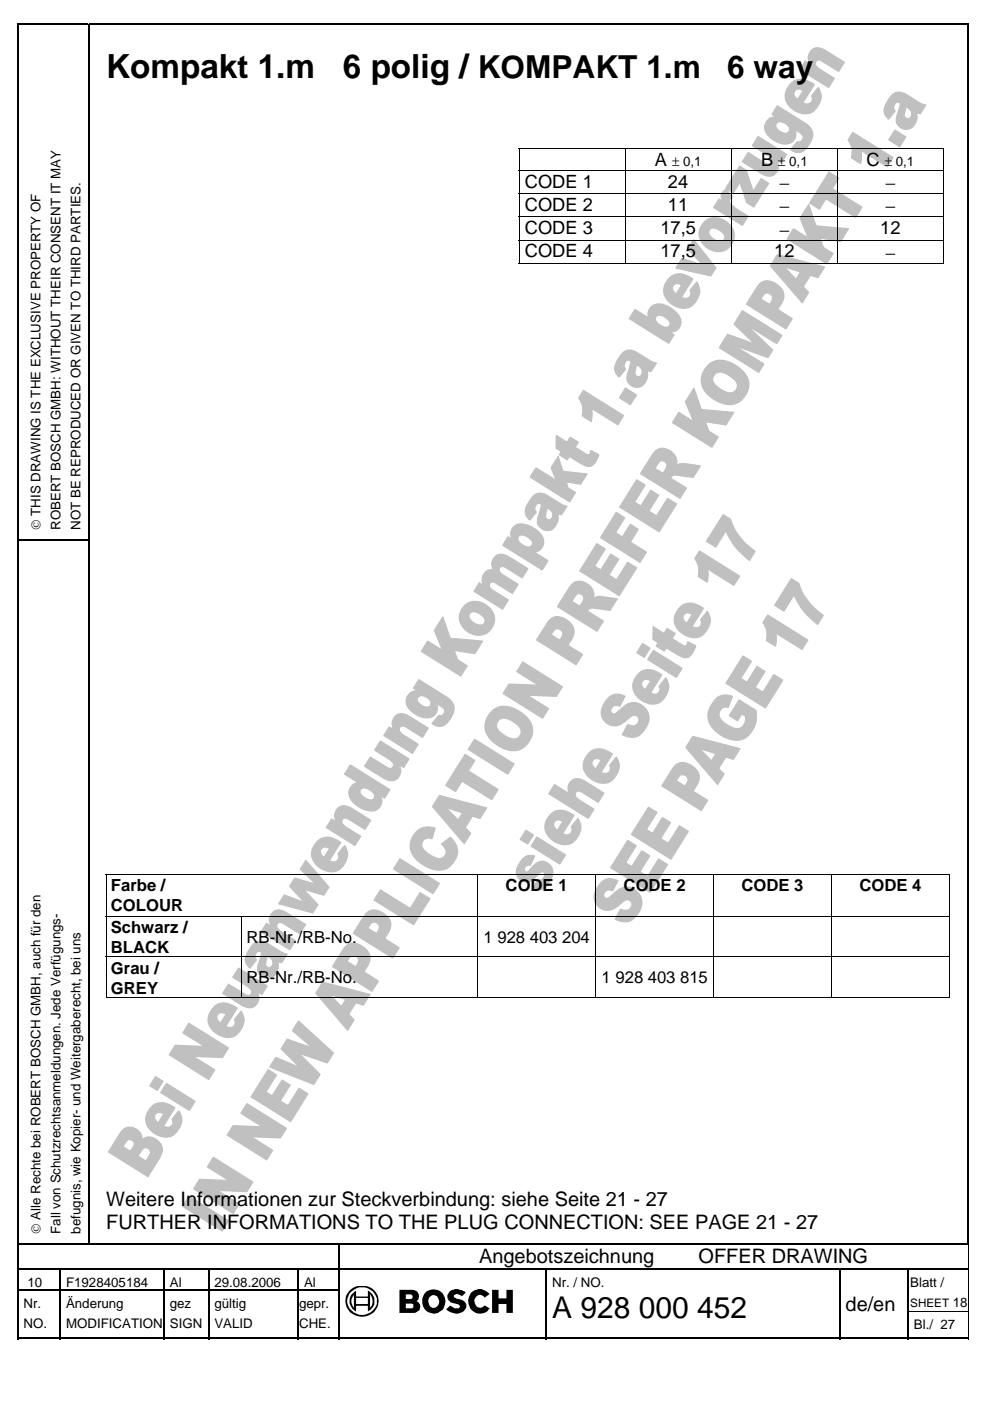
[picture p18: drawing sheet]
<svg xmlns="http://www.w3.org/2000/svg" width="210mm" height="297mm" viewBox="0 0 210 297" stroke-linecap="round" stroke-linejoin="round" font-family="sans-serif">
<defs><g id="words">
<g font-size="7">
<text x="22.5" y="16.5">Kompakt 1.m</text>
<text x="72.7" y="16.5">6 polig / KOMPAKT 1.m</text>
</g>
<text font-size="6.7" x="154.2" y="16.5">6 way</text>
<text font-size="6.3" x="117.1" y="279.3">A 928 000 452</text>
<g font-size="4.2">
<text x="22.5" y="255.7">Weitere Informationen zur Steckverbindung: siehe Seite 21 - 27</text>
<text x="22.5" y="260.5">FURTHER INFORMATIONS TO THE PLUG CONNECTION: SEE PAGE 21 - 27</text>
<text x="101.6" y="267.9">Angebotszeichnung</text>
<text x="148.1" y="267.9">OFFER DRAWING</text>
<text x="179.3" y="278">de/en</text>
</g>
<g font-size="3.9">
<text x="138.8" y="35.1">A</text>
<text x="161.4" y="35.1">B</text>
<text x="183.7" y="35.1">C</text>
<text x="111.3" y="39.8">CODE 1</text>
<text x="141.6" y="39.8">24</text>
<text x="165.2" y="40.1">−</text>
<text x="187.7" y="40.1">−</text>
<text x="111.3" y="44.7">CODE 2</text>
<text x="141.6" y="44.7">11</text>
<text x="165.2" y="45">−</text>
<text x="187.7" y="45">−</text>
<text x="111.3" y="49.6">CODE 3</text>
<text x="140" y="49.6">17,5</text>
<text x="165.2" y="49.9">−</text>
<text x="186.6" y="49.6">12</text>
<text x="111.3" y="54.6">CODE 4</text>
<text x="140" y="54.6">17,5</text>
<text x="164.2" y="54.6">12</text>
<text x="187.7" y="54.9">−</text>
</g>
<g font-size="3.5">
<text x="23.5" y="189">Farbe /</text>
<text x="107.2" y="189">CODE 1</text>
<text x="132.2" y="189">CODE 2</text>
<text x="157.2" y="189">CODE 3</text>
<text x="182.2" y="189">CODE 4</text>
<text x="23.5" y="193.2">COLOUR</text>
<text x="23.5" y="197.8">Schwarz /</text>
<text x="23.5" y="202">BLACK</text>
<text x="52.3" y="199.9">RB-Nr./RB-No.</text>
<text x="102.5" y="199.9">1 928 403 204</text>
<text x="23.5" y="206.4">Grau /</text>
<text x="52.3" y="208.5">RB-Nr./RB-No.</text>
<text x="127.6" y="208.5">1 928 403 815</text>
<text x="23.5" y="210.7">GREY</text>
</g>
<g font-size="2.8">
<text x="142.5" y="35.1">± 0,1</text>
<text x="165" y="35.1">± 0,1</text>
<text x="187.6" y="35.1">± 0,1</text>
<text x="8.6" y="112.4" transform="rotate(-90 8.6 112.4)">© THIS DRAWING IS THE EXCLUSIVE PROPERTY OF</text>
<text x="12.8" y="112.4" transform="rotate(-90 12.8 112.4)">ROBERT BOSCH GMBH: WITHOUT THEIR CONSENT IT MAY</text>
<text x="17.1" y="112.4" transform="rotate(-90 17.1 112.4)">NOT BE REPRODUCED OR GIVEN TO THIRD PARTIES.</text>
<text x="8.6" y="261.6" transform="rotate(-90 8.6 261.6)">© Alle Rechte bei ROBERT BOSCH GMBH, auch für den</text>
<text x="12.8" y="261.6" transform="rotate(-90 12.8 261.6)">Fall von Schutzrechtsanmeldungen. Jede Verfügungs-</text>
<text x="17.1" y="261.6" transform="rotate(-90 17.1 261.6)">befugnis, wie Kopier- und Weitergaberecht, bei uns</text>
<text x="5.8" y="272.8">10</text>
<text x="14" y="272.8">F1928405184</text>
<text x="36" y="272.8">Al</text>
<text x="45.5" y="272.8">29.08.2006</text>
<text x="64.5" y="272.8">Al</text>
<text x="117.1" y="272.8">Nr. / NO.</text>
<text x="193" y="272.8">Blatt /</text>
<text x="5" y="277.4">Nr.</text>
<text x="5" y="281.6">NO.</text>
<text x="14" y="277.4">Änderung</text>
<text x="14" y="281.6">MODIFICATION</text>
<text x="36" y="277.4">gez</text>
<text x="36" y="281.6">SIGN</text>
<text x="45.5" y="277.4">gültig</text>
<text x="45.5" y="281.6">VALID</text>
<text x="63.4" y="277.4">gepr.</text>
<text x="63.4" y="281.6">CHE.</text>
<text x="193.8" y="281.7">Bl./ 27</text>
<text x="202" y="277">18</text>
</g>
<text font-size="2.5" x="193" y="277">SHEET</text>
</g></defs>
<g fill="#000">
<path d="M3.6 5h.4v.4h-.4zM18.6 5h.4v.4h-.4zM205.1 5h.4v.4h-.4zM3.6 114.4h.4v.3h-.4zM18.6 114.4h.4v.3h-.4zM205.1 114.4h.4v.3h-.4zM3.6 263.6h.4v.3h-.4zM3.6 268.8h.4v.4h-.4zM3.6 273.4h.4v.4h-.4zM3.6 278h.4v.2h-.4zM12.6 268.8h.4v.4h-.4zM12.6 273.4h.4v.4h-.4z"/>
<path d="M12.6 278h.4v.2h-.4zM34.6 268.8h.3v.4h-.3zM34.6 273.4h.3v.4h-.3zM34.6 278h.3v.2h-.3zM44.1 268.8h.3v.4h-.3zM44.1 273.4h.3v.4h-.3zM44.1 278h.3v.2h-.3zM63.1 268.8h.3v.4h-.3zM63.1 273.4h.3v.4h-.3zM63.1 278h.3v.2h-.3zM71.7 263.6h.3v.3h-.3zM71.7 268.8h.3v.4h-.3z"/>
<path d="M71.7 273.4h.3v.4h-.3zM71.7 278h.3v.2h-.3zM115.7 268.8h.3v.4h-.3zM115.7 273.4h.3v.4h-.3zM115.7 278h.3v.2h-.3zM177.9 268.8h.3v.4h-.3zM177.9 273.4h.3v.4h-.3zM177.9 278h.3v.2h-.3zM192.4 268.8h.3v.4h-.3zM192.4 273.4h.3v.4h-.3zM205.1 263.6h.4v.3h-.4zM205.2 263.9h.2z"/>
<path d="M205.2 268.8h.2v.4h-.2zM205.2 273.4h.2v.4h-.2z"/>
</g>
<g fill="none" stroke="#000" stroke-width=".34">
<path d="M3.6 5.2h15M3.8 5.4v109M18.8 5.4v109M19 5.2h186.1M205.3 5.4v109M3.8 114.7v148.9M4 114.5h14.6M18.8 114.7v148.9M205.3 114.7v148.9M3.8 263.9v4.9M3.8 269.2v4.2M3.8 273.8v4.2"/>
<path d="M3.8 278.2v5.7M4 263.8h67.7M4 269h8.6M4 273.6h8.6M12.8 269.2v4.2M12.8 273.8v4.2M12.8 278.2v5.7M13 269h21.6M13 273.6h21.6M34.8 269.2v4.2M34.8 273.8v4.2M34.8 278.2v5.7"/>
<path d="M34.9 269h9.2M34.9 273.6h9.2M44.2 269.2v4.2M44.2 273.8v4.2M44.2 278.2v5.7M44.4 269h18.7M44.4 273.6h18.7M63.2 269.2v4.2M63.2 273.8v4.2M63.2 278.2v5.7M63.4 269h8.3M63.4 273.6h8.3"/>
<path d="M71.8 263.9v4.9M71.8 269.2v4.2M71.8 273.8v4.2M71.8 278.2v5.7M72 263.8h133.1M72 269h43.7M115.8 269.2v4.2M115.8 273.8v4.2M115.8 278.2v5.7M116 269h61.9M178.1 269.2v4.2M178.1 273.8v4.2"/>
<path d="M178.1 278.2v5.7M178.2 269h14.2M192.6 269.2v4.2M192.6 273.8v4.2M192.6 278.2v5.7M192.7 269h12.5M3.6 283.8h9M13 283.8h21.6M34.9 283.8h9.2M44.4 283.8h18.7M63.4 283.8h8.3M72 283.8h43.7"/>
<path d="M116 283.8h61.9M178.2 283.8h14.2M192.7 283.8h12.5"/>
</g>
<path d="M192.4 278.1h13M205.3 263.9v4.9M205.3 269.2v4.2M205.3 273.8v4.2M205.3 278.2v5.7" fill="none" stroke="#000" stroke-width=".21"/>
<g fill="#000">
<path d="M74.2 273.5a3.7 3.7 0 0 1 6 1.6 3.5 3.5 0 0 1-3.1 4.1 3.5 3.5 0 0 1-3.9-3.3h.4a3.2 3.2 0 0 0 3.5 2.9 3.2 3.2 0 0 0 2.8-3.5 3.2 3.2 0 0 0-3.4-2.4 3.2 3.2 0 0 0-2.9 3h-.4a2.96 2.96 0 0 1 1-2.4z" fill-rule="evenodd"/>
<path d="M74.5 274.5l1-.8v1.2h2.5v-1.3a2.54 2.54 0 0 1 1.3 3.1l-.7 1-.6 .4v-1.2h-2.5v-.4h3l-.1 .8 .1-.1a1.91 1.91 0 0 0 0-2.7l-.1-.1 .1 2.1h-.5v-1.3h-3l.1-.8a2.03 2.03 0 0 0 0 2.9l-.1-2.1h.5v2.9a2.48 2.48 0 0 1-1-3.6z" fill-rule="evenodd"/>
<path d="M84.7 273.5h2.9a1.31 1.31 0 0 1 1.2 1 1.31 1.31 0 0 1-.6 1.4 1.29 1.29 0 0 1 .9 1.3 1.29 1.29 0 0 1-1.2 1.2h-3.2v-3.4h1.3v.4h.3v1h-.3v1h1.4l.2-.2v-.7l-.3-.1h-1v-1h.9a.52 .52 0 0 0 .3-.5 .52 .52 0 0 0-.4-.5h-1.1v.6h-1.3z" fill-rule="evenodd"/>
<path d="M90.4 273.8a2.56 2.56 0 0 1 4 1.4 2.56 2.56 0 0 1-2.8 3.2 2.3 2.3 0 0 1-2.1-2.5h1.3a1.18 1.18 0 0 0 1.2 1.4 1.18 1.18 0 0 0 1.1-1.5 1.15 1.15 0 0 0-1.2-1.2 1.15 1.15 0 0 0-1.1 1.3h-1.3l.1-.9 .3-.6z" fill-rule="evenodd"/>
<path d="M95.3 273.8l.2-.1a2.49 2.49 0 0 1 2.8 .1l.4 .3-.7 .7a1.44 1.44 0 0 0-1.7-.2l-.1 .1a.65 .65 0 0 0 .6 .7 2.44 2.44 0 0 1 2.1 1.1 1.96 1.96 0 0 1-2.6 1.9l-.7-.1-1-.7 .9-.8 .3 .2a1.63 1.63 0 0 0 1.5 .4l.2-.5-.4-.4a2.59 2.59 0 0 1-2.2-1.1l-.1-.8z" fill-rule="evenodd"/>
<path d="M99.9 274.1l.5-.4a2.47 2.47 0 0 1 3.4 .7l-1.1 .7a1.21 1.21 0 0 0-1.7-.3 1.21 1.21 0 0 0-.2 1.7 1.09 1.09 0 0 0 .9 .8 1.09 1.09 0 0 0 1-.5l1.1 .6a2.51 2.51 0 0 1-3.4 .7 2.51 2.51 0 0 1-.9-3.3z" fill-rule="evenodd"/>
<path d="M104.3 273.5h1.4v1.8h1.7v-1.8h1.3v4.9h-1.3v-1.9h-1.7v1.9h-1.4z" fill-rule="evenodd"/>
</g>
<g fill="#c0c0c0">
<path d="M26.1 239.5a2.47 2.47 0 0 1 2.7-.2 2.47 2.47 0 0 1 1.2 2.4 2.67 2.67 0 0 1 3.2 0 2.67 2.67 0 0 1 1 3l-.4 .9-2.4 3.9-8.4-5.3zM26.9 241.9l-.8 1.2 1.5 1 .5-.7a.98 .98 0 0 0 .2-1.4 .98 .98 0 0 0-1.4-.1zM30.3 243.6l-1 1.5 1.6 1.1a4 4 0 0 0 1-2.1 1.01 1.01 0 0 0-1.6-.5z" fill-rule="evenodd"/>
<path d="M32.3 234.5a3.6 3.6 0 0 1 4.5 .2l.3 .2-2.5 3.9a1.18 1.18 0 0 0 1.6 0 1.18 1.18 0 0 0 .3-1.5l1.4-1.8a3.7 3.7 0 0 1-2.6 5.6 4.4 4.4 0 0 1-4.4-3.8l.3-1.3zM33.1 236.1a1.25 1.25 0 0 0 .4 2l1.2-2-.9-.3z" fill-rule="evenodd"/>
<path d="M33 228.3l1.6 1-1.2 1.9-1.6-1zM35.3 229.7l6.1 3.8-1.2 1.9-6.1-3.8z" fill-rule="evenodd"/>
<path d="M40 217l8.4 5.2-1.2 2-6.3-.2 4.6 2.8-1.2 2.1-8.4-5.3 1.2-2 6.3 .3-4.6-2.9z" fill-rule="evenodd"/>
<path d="M45.5 213.3a3.6 3.6 0 0 1 4.5 .3l.3 .1-2.4 3.9a1.18 1.18 0 0 0 1.5 .1 1.18 1.18 0 0 0 .3-1.5l1.4-1.8a3.4 3.4 0 0 1-.6 4.6 3.7 3.7 0 0 1-5.3-.4 3.3 3.3 0 0 1 0-5zM46.3 214.9a1.23 1.23 0 0 0 .5 2l1.1-1.9-.9-.3z" fill-rule="evenodd"/>
<path d="M50.6 205.3l6 3.7-1.1 1.9-1-.7a2.16 2.16 0 0 1-.2 2.8 2.16 2.16 0 0 1-2.7 .3l-4.4-2.7 1.3-1.9 1.1 .6a8.6 8.6 0 0 0 3.1 1.8 .84 .84 0 0 0 .7-.7 .84 .84 0 0 0-.5-.9l-3.5-2.3z" fill-rule="evenodd"/>
<path d="M53.7 200.1a2.54 2.54 0 0 1 3.5 .2l2.5 1.6 1.2 .4-1.2 1.8-.8-.2a2.74 2.74 0 0 1-2.1 3.5 2.14 2.14 0 0 1-2-3l.7-2.5a.97 .97 0 0 0-1.3 .1 .97 .97 0 0 0 0 1.3l.2 .2-1.4 1.8a2.57 2.57 0 0 1-.3-3.8zM56.6 202.6v.3a2.51 2.51 0 0 0-.1 2 .82 .82 0 0 0 1 .1 .82 .82 0 0 0 .4-.9 1.82 1.82 0 0 0-1.3-1.5z" fill-rule="evenodd"/>
<path d="M57.8 193.5a2.32 2.32 0 0 1 3.1 .1l3.9 2.4-1.2 2-3.4-2.1a.85 .85 0 0 0-1-.4 .85 .85 0 0 0-.5 .9v.3a16.9 16.9 0 0 0 4 2.7l-1.3 2-6-3.8 1.1-1.8 1 .6a2.37 2.37 0 0 1 .3-2.9z" fill-rule="evenodd"/>
<path d="M64.8 182.4l4.9 5.7-1 1.7-4.3-1.2 3 3.2-1.1 1.7-7.2-1.9 1.2-1.8 4.3 1.5-3.2-3.4 1.1-1.7 4.5 1.3-3.3-3.2z" fill-rule="evenodd"/>
<path d="M67.5 178.2a3.6 3.6 0 0 1 4.5 .2l.2 .2-2.4 3.9a1.18 1.18 0 0 0 1.6 .1 1.18 1.18 0 0 0 .2-1.6l1.5-1.7a3.7 3.7 0 0 1-2.2 5.5 4.4 4.4 0 0 1-4.8-3.8l.3-1.3zM68.2 179.8a1.23 1.23 0 0 0 .5 2l1.2-1.9-.9-.3z" fill-rule="evenodd"/>
<path d="M71.6 171.4a2.35 2.35 0 0 1 3.1 .1l3.9 2.4-1.2 2-3.4-2.1a.86 .86 0 0 0-1.1-.3 .86 .86 0 0 0-.4 1.1 11.5 11.5 0 0 0 3.5 2.4l.5 .3-1.3 2-6-3.8 1.1-1.8 1 .6a2.37 2.37 0 0 1 .3-2.9z" fill-rule="evenodd"/>
<path d="M74.3 162.2l8.4 5.2-1.2 1.8-.9-.5a2.19 2.19 0 0 1-.2 2.6 2.19 2.19 0 0 1-2.6 .5 4.9 4.9 0 0 1-3.8-3.6 2.21 2.21 0 0 1 1.9-2.3l-2.9-1.8zM76.6 167.2a1.01 1.01 0 0 0 .4 1.7 1.62 1.62 0 0 0 2.3 .3 1.63 1.63 0 0 0-1.3-1.9l-.8-.3z" fill-rule="evenodd"/>
<path d="M80.6 157.1l6.1 3.8-1.1 1.8-1-.6a2.16 2.16 0 0 1-.2 2.8 2.16 2.16 0 0 1-2.8 .2l-4.3-2.6 1.2-2 3.4 2.1a.85 .85 0 0 0 1 .4 .85 .85 0 0 0 .5-.9v-.3a11.9 11.9 0 0 0-3.5-2.4l-.5-.4z" fill-rule="evenodd"/>
<path d="M83.8 151.9a2.33 2.33 0 0 1 3.1 .1l3.9 2.4-1.2 1.9-3.4-2.1a.85 .85 0 0 0-1.1-.2 .85 .85 0 0 0-.3 1 18 18 0 0 0 3.9 2.8l-1.2 1.9-6.1-3.8 1.1-1.8 1 .6a2.35 2.35 0 0 1 .3-2.8z" fill-rule="evenodd"/>
<path d="M88.8 144.1l5 3.1a5 5 0 0 1 2.3 2.1 4 4 0 0 1-2.7 4.7l-.8-.1-1-.5 1.4-1.7a.95 .95 0 0 0 1.2-.6 .95 .95 0 0 0-.5-1.2l-1.2-.8a2.22 2.22 0 0 1-.4 2.6 2.22 2.22 0 0 1-2.6 .4 4.4 4.4 0 0 1-3.4-3.4 2.22 2.22 0 0 1 2.4-2.2l-.8-.6zM88.8 147.7a1.18 1.18 0 0 0 .7 1.9 1.1 1.1 0 0 0 1.1 .3 1.1 1.1 0 0 0 .8-.9 2.03 2.03 0 0 0-2.6-1.3z" fill-rule="evenodd"/>
<path d="M93.9 130.8l1.6 4.5 6.8 .6-1.6 2.7-4.4-.7 .4 1.2a1.36 1.36 0 0 0 1.1 1.3l1.3 .8-1.4 2.1-8.4-5.2 1.4-2.2 3.1 2-1.7-4.2z" fill-rule="evenodd"/>
<path d="M98.6 128.3a3.9 3.9 0 0 1 5.7 1.3 3.5 3.5 0 0 1-.8 4.5 3.5 3.5 0 0 1-4.6-.4 3.4 3.4 0 0 1-.3-5.4zM99.8 129.9a1.19 1.19 0 0 0 .4 1.9 1.76 1.76 0 0 0 2.5 .3 1.47 1.47 0 0 0-1-1.9l-1.1-.5z" fill-rule="evenodd"/>
<path d="M104.9 118.1a2.39 2.39 0 0 1 3.2 .1l3.8 2.4-1.2 1.9-3.4-2.1a.81 .81 0 0 0-1.3-.1 .81 .81 0 0 0 .2 1.2l3.7 2.4-1.3 1.9-3.3-2.1a.81 .81 0 0 0-1.2-.2 .81 .81 0 0 0-.2 1.1l.8 .7 3.1 1.9-1.2 2-6.1-3.8 1.1-1.9 .9 .6a2.16 2.16 0 0 1 0-2.3 2.16 2.16 0 0 1 2.1-1 2.3 2.3 0 0 1 .3-2.7z" fill-rule="evenodd"/>
<path d="M108.9 111.7a3.2 3.2 0 0 1 3.8 0 3.7 3.7 0 0 1 2.5 3.6 2.19 2.19 0 0 1-1.9 1.8l2.9 1.8-1.2 1.9-8.4-5.2 1.1-1.8 .9 .6a2.21 2.21 0 0 1 .3-2.7zM110.1 113.6a1.26 1.26 0 0 0 .7 2 1.16 1.16 0 0 0 1.3 .4 1.16 1.16 0 0 0 .8-.9 2.73 2.73 0 0 0-2.6-1.6z" fill-rule="evenodd"/>
<path d="M113.1 105.2a2.54 2.54 0 0 1 3.4 .2l1.4 .8a4.9 4.9 0 0 0 2.3 1.1l-1.1 1.8-.9-.2a2.74 2.74 0 0 1-2.1 3.6 2.12 2.12 0 0 1-1.9-3.1l.5-1.6a.63 .63 0 0 0-.1-1 .63 .63 0 0 0-1 .3l-.2 .8 .3 .7-1.4 1.7a2.54 2.54 0 0 1-.2-3.8zM116 107.7l-.1 .5a1.69 1.69 0 0 0 .1 1.9 .99 .99 0 0 0 1.2-.4 .99 .99 0 0 0-.2-1.3z" fill-rule="evenodd"/>
<path d="M113.6 99.2l4.4 2.7-1.1-2.7 1.4-2.4 1 3.1 5.2 .6-1.4 2.2-3.1-.5 .2 .6a.99 .99 0 0 0 .9 1l.9 .6-1.2 2-8.4-5.2z" fill-rule="evenodd"/>
<path d="M117.9 92.3l2.3 1.5 .7-1.1 1.7 1.1-.7 1 .5 .3a6 6 0 0 0 2.4 1.3l.3-.2 .2-.7 1.7 .9a3.1 3.1 0 0 1-2 2.5 8.6 8.6 0 0 1-3.8-1.9l-.5-.2-.4 .7-1.7-1.1 .4-.7-1.1-.7z" fill-rule="evenodd"/>
<path d="M123.7 82.8l8.5 5.3-1.2 2-5.6-3.5 .1 1.3-.2 1.5-1.9-1.2a4.4 4.4 0 0 0-.7-3.8z" fill-rule="evenodd"/>
<path d="M132.6 82.3l2.4 1.4-1.4 2.1-2.3-1.5z" fill-rule="evenodd"/>
<path d="M132 74.8a2.54 2.54 0 0 1 3.5 .2l1.3 .8a5 5 0 0 0 2.4 1.2l-1.2 1.8-.8-.3a2.74 2.74 0 0 1-2.1 3.6 2.12 2.12 0 0 1-2-3l.5-1.7a.64 .64 0 0 0-.1-1 .64 .64 0 0 0-.9 .4l-.3 .8 .4 .6-1.4 1.7a2.54 2.54 0 0 1-.2-3.7zM135 77.3l-.1 .3a2.52 2.52 0 0 0-.1 2 .82 .82 0 0 0 1 .1 .82 .82 0 0 0 .4-.9 1.84 1.84 0 0 0-1.2-1.5z" fill-rule="evenodd"/>
<path d="M134.6 65.6l2.9 1.8a2.29 2.29 0 0 1 .7-2.5 2.29 2.29 0 0 1 2.5-.3 5.2 5.2 0 0 1 3.7 3.5 2.1 2.1 0 0 1-2.4 2.3l.9 .6-1.1 1.8-8.4-5.3zM139.3 67a1.26 1.26 0 0 0 .7 1.9 1.26 1.26 0 0 0 2.1-.1 2.31 2.31 0 0 0-2.1-2z" fill-rule="evenodd"/>
<path d="M141.8 59a3.3 3.3 0 0 1 4.4-.3l.7 .4-2.4 3.9a1.19 1.19 0 0 0 1.5 .1 1.19 1.19 0 0 0 .3-1.5l1.4-1.8a3.7 3.7 0 0 1-2.6 5.6 4.4 4.4 0 0 1-4.4-3.8l.3-1.4zM142.9 60.3a1.24 1.24 0 0 0 .5 2l1.1-1.9-.9-.3z" fill-rule="evenodd"/>
<path d="M147.1 50.8l4.7 6-1.1 1.7-7.4-1.7 1.3-2 4.5 1.4-3.3-3.4z" fill-rule="evenodd"/>
<path d="M149.5 46.9a3.9 3.9 0 0 1 5.7 1.3 3.5 3.5 0 0 1-.9 4.5 3.5 3.5 0 0 1-4.6-.3 3.4 3.4 0 0 1-.2-5.5zM150.6 48.5a1.22 1.22 0 0 0 .4 2 1.74 1.74 0 0 0 2.5 .3 1.43 1.43 0 0 0-1-2l-1-.4z" fill-rule="evenodd"/>
<path d="M153.3 40.7l.7-.5 1.3 1.6a.97 .97 0 0 0-.7 .9 .97 .97 0 0 0 .6 .9l3.4 2.2-1.2 2-6.1-3.8 1.2-1.8 1 .6a1.53 1.53 0 0 1-.2-2.1z" fill-rule="evenodd"/>
<path d="M156.8 35.2l1.4 .9 1.5 4.5 1.7-2.7 1.6 1-3.2 5-1.5-.9-1.4-4.3-1.4 2.2-1.6-1z" fill-rule="evenodd"/>
<path d="M160.7 28.9l6.1 3.8-1.1 1.8-1-.6a2.21 2.21 0 0 1-.4 3 2.21 2.21 0 0 1-3-.2l-3.9-2.4 1.2-2 3.3 2.1a.86 .86 0 0 0 1.3 .3 .86 .86 0 0 0 .1-1.3l-.8-.7-3-1.8z" fill-rule="evenodd"/>
<path d="M164.8 22.4l5 3.2a4.9 4.9 0 0 1 2.3 2 4 4 0 0 1-2.3 4.7h-1.1l-1.1-.6 1.5-1.7a.95 .95 0 0 0 1.1-.5 .95 .95 0 0 0-.4-1.2l-1.3-.8a2.16 2.16 0 0 1-.3 2.3 2.16 2.16 0 0 1-2.3 .7 5 5 0 0 1-3.7-3.1 2.21 2.21 0 0 1 2.4-2.6l-.9-.5zM164.8 26a1.19 1.19 0 0 0 .7 1.9 1.1 1.1 0 0 0 1.1 .4 1.1 1.1 0 0 0 .8-1 2.04 2.04 0 0 0-2.6-1.3z" fill-rule="evenodd"/>
<path d="M167.9 17.5a3.6 3.6 0 0 1 4.5 .2l.3 .2-2.5 3.9a1.18 1.18 0 0 0 1.6 .1 1.18 1.18 0 0 0 .3-1.6l1.4-1.7a3.4 3.4 0 0 1-.6 4.6 3.7 3.7 0 0 1-5.3-.4 3.3 3.3 0 0 1 .3-5.3zM168.7 19.1a1.23 1.23 0 0 0 .4 2l1.2-1.9-.9-.3z" fill-rule="evenodd"/>
<path d="M172 10.7a2.33 2.33 0 0 1 3.2 .1l3.8 2.4-1.2 2-3.3-2.1a.85 .85 0 0 0-1.2-.3 .85 .85 0 0 0-.3 1 17.9 17.9 0 0 0 3.9 2.8l-1.2 1.9-6.1-3.7 1.1-1.8 1 .6a2.35 2.35 0 0 1 .3-2.9z" fill-rule="evenodd"/>
<path d="M40.1 253.6l8.4 5.2-1.4 2.2-8.4-5.2z" fill-rule="evenodd"/>
<path d="M45.2 245.4l8.4 5.2-1.3 2-6.2-.2 4.6 2.8-1.3 2.1-8.3-5.2 1.2-2.1 6.3 .3-4.6-2.9z" fill-rule="evenodd"/>
<path d="M52.3 234l8.4 5.2-1.2 2.1-6.3-.3 4.6 2.9-1.3 2-8.3-5.2 1.2-2 6.3 .2-4.6-2.9z" fill-rule="evenodd"/>
<path d="M56.9 226.8l1.7 1.1-2.2 3.6 1.3 .8 2.1-3.3 .3 .2 1.4 .9-2.1 3.3 1.7 1 2.3-3.7 1.9 1.2-3.7 5.9-8.4-5.2z" fill-rule="evenodd"/>
<path d="M63.3 216.5l7.4 6.7-1.3 2.2-6-2.1 4.5 4.5-1.4 2.1-9.3-3.7 1.3-2 5.1 2.2-4-4 1.3-2.1 5.4 1.9-4.3-3.7z" fill-rule="evenodd"/>
<path d="M68.4 208.2l10.1 2.6-1.5 2.3-1.6-.5-.2 .4-1.3 2 1.2 1.2-1.4 2.2-6.7-7.8zM69.8 210.8l2.6 2.6 .9-1.5z" fill-rule="evenodd"/>
<path d="M73.4 200.6a2.82 2.82 0 0 1 3.8 .3 2.76 2.76 0 0 1 .5 4.3l-.6 .9 3.1 1.9-1.3 2.2-8.4-5.3zM74.3 202.8l-.7 1 1.8 1.2a1.97 1.97 0 0 0 .5-1.8l-.6-.6h-.6z" fill-rule="evenodd"/>
<path d="M77.8 193.5a2.63 2.63 0 0 1 3.4 .1 2.85 2.85 0 0 1 .9 4.5l-.6 .9 3.1 2-1.3 2.1-8.4-5.2 2.3-3.6zM78.7 195.7l-.7 1.1 1.8 1.2a1.97 1.97 0 0 0 .5-1.9l-.6-.5-.6-.1z" fill-rule="evenodd"/>
<path d="M80.7 188.7l6.3 3.9 2.1-3.3 2 1.2-3.4 5.6-8.4-5.3z" fill-rule="evenodd"/>
<path d="M84.8 182.1l8.4 5.2-1.4 2.2-8.4-5.3z" fill-rule="evenodd"/>
<path d="M88.4 176.3a3.7 3.7 0 0 1 3.9-.7l-.7 2.2a1.51 1.51 0 0 0-2 .6 1.51 1.51 0 0 0 .4 2 6.2 6.2 0 0 0 3.2 1.7 1.51 1.51 0 0 0 1.4-1.2 1.51 1.51 0 0 0-.7-1.6l-.3-.3 1.9-1.5a3.7 3.7 0 0 1 .3 5.8 4.2 4.2 0 0 1-5.5 .4 5.1 5.1 0 0 1-3.3-4.9l.3-1.1z" fill-rule="evenodd"/>
<path d="M93.2 168.7l10 2.6-1.4 2.2-1.6-.5-1.6 2.5 1.2 1.2-1.4 2.2-6.7-7.9zM94.6 171.2l2.5 2.7 1-1.6z" fill-rule="evenodd"/>
<path d="M98.6 160l2.1 1.2-1.4 2.2 6.3 4-1.3 2.1-6.3-3.9-1.4 2.2-2.1-1.3z" fill-rule="evenodd"/>
<path d="M100.6 156.7l8.4 5.3-1.3 2.1-8.4-5.2z" fill-rule="evenodd"/>
<path d="M104.3 150.8a4.3 4.3 0 0 1 5.2-.3 5.3 5.3 0 0 1 3.4 4.8 4.3 4.3 0 0 1-6.8 3.1 5.2 5.2 0 0 1-3.2-4.9 5 5 0 0 1 1.4-2.7zM105.7 152.7a1.67 1.67 0 0 0 .4 2.6 4.2 4.2 0 0 0 3.3 1.3 1.64 1.64 0 0 0 1.1-1.4 1.64 1.64 0 0 0-.9-1.6 4 4 0 0 0-3.3-1.3z" fill-rule="evenodd"/>
<path d="M110.8 140.4l8.4 5.2-1.2 2-6.3-.2 4.6 2.8-1.3 2.1-8.3-5.3 1.2-2 6.3 .3-4.6-2.9z" fill-rule="evenodd"/>
<path d="M116.6 131.3a3.1 3.1 0 0 1 4.3 .7 2.93 2.93 0 0 1-.1 4.2l-.4 .6 3.1 1.9-1.3 2.2-8.4-5.2zM117.6 133.5l-.8 1.1 1.9 1.2a1.73 1.73 0 0 0 .3-2.1l-.7-.4z" fill-rule="evenodd"/>
<path d="M121.4 123.8a2.91 2.91 0 0 1 4.4 1.5l.1 .9-.1 .7a3.4 3.4 0 0 1 3-.2l2.1 .3-1.6 2.4-1.1-.1a8.6 8.6 0 0 0-3.2-.3l-.5 .5 3.4 2.2-1.3 2.1-8.4-5.2 2.5-4zM122.2 126.1l-1 1.4 1.7 1.1 .3-.5a1.32 1.32 0 0 0 .1-2.1l-.5-.1z" fill-rule="evenodd"/>
<path d="M126.5 115.3l1.8 1.1-2.3 3.6 1.4 .8 2.1-3.3 1.7 1.1-2.1 3.3 1.6 1 2.4-3.7 1.9 1.2-3.7 5.9-8.4-5.2z" fill-rule="evenodd"/>
<path d="M130.7 108.6l1.8 1.2-2 3.1 1.5 1 1.6-2.7 1.7 1-1.7 2.7 3.5 2.2-1.4 2.1-8.4-5.2z" fill-rule="evenodd"/>
<path d="M135 101.7l1.8 1.1-2.3 3.6 1.4 .9 2.1-3.4 1.7 1.1-2.1 3.4 1.6 1 2.3-3.7 1.9 1.1-3.6 5.9-8.4-5.2z" fill-rule="evenodd"/>
<path d="M139 95.6a2.91 2.91 0 0 1 4.4 1.5l.1 1-.1 .6a3.4 3.4 0 0 1 3-.2l2.1 .3-1.5 2.4-1.1-.1a7.6 7.6 0 0 0-3.3-.2l-.5 .5 3.4 2.1-1.3 2.2-8.4-5.3 2.2-3.6zM139.8 97.9l-.9 1.4 1.7 1.1 .2-.5a1.32 1.32 0 0 0 .1-2l-.5-.2z" fill-rule="evenodd"/>
<path d="M147.1 82.3l1.6 4.5 6.9 .6-1.7 2.7-4.4-.7 .5 1.2a1.39 1.39 0 0 0 1.1 1.3l1.2 .8-1.4 2.1-8.3-5.2 1.3-2.2 3.2 2-1.8-4.2z" fill-rule="evenodd"/>
<path d="M150.2 77.4a4.5 4.5 0 0 1 5.7 0 4.6 4.6 0 0 1 2.7 5.4 4.2 4.2 0 0 1-6.7 2.2 5.1 5.1 0 0 1-3.2-4.9l.4-1.1zM151.6 79.3a1.67 1.67 0 0 0 .4 2.6 4.2 4.2 0 0 0 3.3 1.3 1.63 1.63 0 0 0 1.1-1.4 1.63 1.63 0 0 0-.9-1.6 3.6 3.6 0 0 0-3.7-1.1z" fill-rule="evenodd"/>
<path d="M157.4 65.9l8.4 5.2-1.1 1.8-6.4-4 5.5 5.3-1 1.6-7.2-2.6 6.4 4-1.1 1.8-8.4-5.3 1.8-2.8 5.7 2.1-4.4-4.3z" fill-rule="evenodd"/>
<path d="M161.1 60.1a2.65 2.65 0 0 1 3.4 .1 2.94 2.94 0 0 1 .8 4.8l-.4 .6 3.1 2-1.4 2.1-8.3-5.2zM162.1 62.3l-.8 1.1 1.9 1.2a1.72 1.72 0 0 0 .3-2.1l-.7-.4z" fill-rule="evenodd"/>
<path d="M164.8 54l10 2.6-1.4 2.3-1.6-.6-1.5 2.5 1.1 1.2-1.3 2.2-6.8-7.9zM166.2 56.6l2.6 2.6 .9-1.5z" fill-rule="evenodd"/>
<path d="M171.4 43.4l1.6 4.5 6.9 .6-1.7 2.7-4.3-.7 .4 1.2a1.38 1.38 0 0 0 1.1 1.3l1.2 .7-1.3 2.2-8.4-5.2 1.3-2.2 3.2 2-1.7-4.3z" fill-rule="evenodd"/>
<path d="M175.8 36.5l2 1.3-1.4 2.2 6.4 3.9-1.4 2.2-6.3-4-1.4 2.2-2-1.2z" fill-rule="evenodd"/>
<path d="M180.8 28.1l8.5 5.3-1.2 2-5.6-3.5 .1 1.3-.1 1.5-1.9-1.2a4.4 4.4 0 0 0-.8-3.8z" fill-rule="evenodd"/>
<path d="M189.7 27.6l2.4 1.4-1.3 2.1-2.4-1.4z" fill-rule="evenodd"/>
<path d="M189.2 20.1a2.54 2.54 0 0 1 3.4 .2l1.4 .9a5.1 5.1 0 0 0 2.3 1.1l-1.1 1.8-.9-.3a2.71 2.71 0 0 1-2.1 3.6 2.12 2.12 0 0 1-2-3l.6-1.7a.63 .63 0 0 0-.1-1 .63 .63 0 0 0-1 .4l-.3 .8 .4 .6-1.4 1.7a2.54 2.54 0 0 1-.2-3.7zM192.1 22.6l-.1 .3a2.56 2.56 0 0 0-.1 2 .82 .82 0 0 0 1 .1 .82 .82 0 0 0 .4-.9 1.9 1.9 0 0 0-1.2-1.5z" fill-rule="evenodd"/>
<path d="M110.9 182a2.21 2.21 0 0 1 2.5-.5l-1 2a.83 .83 0 0 0-1 .3 .83 .83 0 0 0 .2 1.1 3.1 3.1 0 0 0 1.7-1.5 2.35 2.35 0 0 1 3.2-.1 2.35 2.35 0 0 1 .3 3.2 3.1 3.1 0 0 1-3 2.2l-.8-.2 1-2a1.02 1.02 0 0 0 1.2-.3 1.02 1.02 0 0 0 0-1.3h-.5l-.5 .4a3.9 3.9 0 0 1-2.5 1.7 2.23 2.23 0 0 1-2-1.2 2.23 2.23 0 0 1 .2-2.4z" fill-rule="evenodd"/>
<path d="M111.5 176l1.6 1-1.2 1.9-1.6-.9zM113.8 177.5l6.1 3.8-1.2 1.9-6.1-3.8z" fill-rule="evenodd"/>
<path d="M116.6 172.8a3.3 3.3 0 0 1 4.4-.4l.7 .5-2.4 3.8a1.18 1.18 0 0 0 1.5 .1 1.18 1.18 0 0 0 .3-1.5l1.4-1.8a3.7 3.7 0 0 1-2.6 5.6 4.4 4.4 0 0 1-4.4-3.8l.3-1.3zM117.7 174.1a1.22 1.22 0 0 0 .5 1.9l1.2-1.9-.9-.3z" fill-rule="evenodd"/>
<path d="M117.6 166.3l3 2a2.14 2.14 0 0 1 .5-2.6 2.14 2.14 0 0 1 2.6-.2l4.4 2.7-1.2 1.9-3.4-2.1a.86 .86 0 0 0-1.1-.3 .86 .86 0 0 0-.4 1.1 11.5 11.5 0 0 0 3.5 2.5l.4 .3-1.2 1.9-8.3-5.2z" fill-rule="evenodd"/>
<path d="M125.1 159.5a3.6 3.6 0 0 1 4.5 .2l.2 .2-2.4 3.8a1.17 1.17 0 0 0 1.6 .1 1.17 1.17 0 0 0 .2-1.5l1.5-1.8a3.7 3.7 0 0 1-2.6 5.6 4.4 4.4 0 0 1-4.5-3.8l.4-1.3zM125.8 161.1a1.24 1.24 0 0 0 .5 1.9l1.2-1.9-.9-.3z" fill-rule="evenodd"/>
<path d="M128.9 148a2.79 2.79 0 0 1 3.6-.4l-1.1 2.2a1.14 1.14 0 0 0-1.4 0 1.14 1.14 0 0 0-.3 1.4l.4 .2 .7-.3a6.7 6.7 0 0 1 3.4-2.2 3.4 3.4 0 0 1 3.2 2.2 3.4 3.4 0 0 1-.9 3.8 3.2 3.2 0 0 1-4.5 .9l1.1-2.2a1.37 1.37 0 0 0 1.8 .1 1.37 1.37 0 0 0 .3-1.8l-.4-.2h-.7a10.9 10.9 0 0 1-3.3 2.1 2.94 2.94 0 0 1-3-1.5 2.94 2.94 0 0 1 .4-3.4z" fill-rule="evenodd"/>
<path d="M135.3 142.9a3.3 3.3 0 0 1 4.3-.3l.7 .4-2.4 3.9a1.18 1.18 0 0 0 1.6 .1 1.18 1.18 0 0 0 .3-1.5l1.4-1.8a3.5 3.5 0 0 1-.6 4.6 3.6 3.6 0 0 1-5.3-.4 3.3 3.3 0 0 1 0-5zM136.3 144.3a1.24 1.24 0 0 0 .5 1.9l1.2-1.9-.9-.3z" fill-rule="evenodd"/>
<path d="M136.2 136.4l1.6 1-1.2 2-1.6-1zM138.5 137.9l6.1 3.8-1.2 1.9-6.1-3.8z" fill-rule="evenodd"/>
<path d="M138.5 132.9l2.3 1.4 .7-1.1 1.7 1.1-.7 1.1 2.1 1.3a.6 .6 0 0 0 .7 .3 .6 .6 0 0 0 .4-.6l.1-.3 1.7 .8a3.1 3.1 0 0 1-2 2.5 8.5 8.5 0 0 1-3.8-1.8l-.4-.3-.5 .7-1.7-1 .5-.8-1.1-.6z" fill-rule="evenodd"/>
<path d="M144.4 128.6a3.6 3.6 0 0 1 4.5 .2l.2 .2-2.4 3.8a1.18 1.18 0 0 0 1.6 .1 1.18 1.18 0 0 0 .2-1.5l1.5-1.8a3.4 3.4 0 0 1-.6 4.6 3.7 3.7 0 0 1-5.3-.4 3.4 3.4 0 0 1 .3-5.2zM145.1 130.2a1.22 1.22 0 0 0 .5 1.9l1.2-1.9-.9-.3z" fill-rule="evenodd"/>
<path d="M148.3 116.8l8.5 5.4-1.2 1.9-5.6-3.5 .1 1.4-.2 1.4-1.9-1.2a4.4 4.4 0 0 0-.7-3.8z" fill-rule="evenodd"/>
<path d="M153.3 109.1l1.6 1a12.6 12.6 0 0 0 5.2 6.8l-1.2 1.9-.5-.4a14.6 14.6 0 0 1-4.5-5.9l-2.2 3.5-1.9-1.2z" fill-rule="evenodd"/>
<path d="M127.4 187.2a2.78 2.78 0 0 1 3.6-.4l-1.1 2.1a1.14 1.14 0 0 0-1.4 0 1.14 1.14 0 0 0-.3 1.4l.4 .2 .7-.3a6.4 6.4 0 0 1 3.4-2.1 3.4 3.4 0 0 1 3.2 2.1 3.4 3.4 0 0 1-.9 3.8 3.2 3.2 0 0 1-4.5 .9l1.1-2.2a1.37 1.37 0 0 0 1.8 .1 1.37 1.37 0 0 0 .3-1.7l-.4-.3-.7 .1a10.5 10.5 0 0 1-3.3 2.1 2.93 2.93 0 0 1-3-1.6 2.93 2.93 0 0 1 .4-3.3z" fill-rule="evenodd"/>
<path d="M133.1 178.2l1.8 1.1-2.3 3.6 1.4 .8 2.1-3.3 1.7 1.1-2.1 3.3 1.6 1 2.3-3.7 1.9 1.2-3.6 5.9-8.4-5.2z" fill-rule="evenodd"/>
<path d="M137.5 171.1l1.8 1.2-2.3 3.6 1.4 .8 2.1-3.3 .6 .4 1.1 .6-2.1 3.4 1.6 1 2.3-3.7 1.9 1.2-3.6 5.9-8.4-5.3z" fill-rule="evenodd"/>
<path d="M143.2 162.3a3.1 3.1 0 0 1 4.3 .7 2.72 2.72 0 0 1 0 3.9l-.6 .8 3.2 2-1.4 2.2-8.4-5.3zM144.1 164.4l-.7 1.1 1.8 1.2a1.67 1.67 0 0 0 .4-2.1l-.8-.3z" fill-rule="evenodd"/>
<path d="M146.9 156.1l10 2.6-1.4 2.3-1.6-.5-.3 .4-1.2 2 1.1 1.2-1.4 2.2-6.7-7.8zM148.3 158.7l2.5 2.6 1-1.5z" fill-rule="evenodd"/>
<path d="M152 148a3.1 3.1 0 0 1 3.3-.4l-.9 2.4a1.58 1.58 0 0 0-1.8 .8 1.58 1.58 0 0 0 .4 1.9 4.9 4.9 0 0 0 3.8 1.7 2.34 2.34 0 0 0 1.3-2.5l-.8-.5-.9 1.4-1.8-1.1 2.1-3.3 3.6 2.2a5.5 5.5 0 0 1-3 6.2 6.5 6.5 0 0 1-7.1-4.3 5 5 0 0 1 1.8-4.5z" fill-rule="evenodd"/>
<path d="M157.5 139.1l1.8 1.1-2.2 3.6 1.3 .9 2.1-3.4 1.7 1.1-2.1 3.3 1.7 1 2.3-3.7 1.9 1.2-3.7 5.9-8.4-5.2z" fill-rule="evenodd"/>
<path d="M162.8 130.4l8.5 5.3-1.2 2-5.6-3.5 .1 1.4-.2 1.4-1.9-1.2a4.3 4.3 0 0 0-.7-3.8z" fill-rule="evenodd"/>
<path d="M167.8 122.7l1.6 1a12.7 12.7 0 0 0 5.2 6.8l-1.2 1.9a14.9 14.9 0 0 1-5-6.3l-2.2 3.5-1.9-1.3z" fill-rule="evenodd"/>
</g>
<g fill="none" stroke="#c0c0c0" stroke-width=".26">
<path d="M167.9 17.5a3.6 3.6 0 0 1 4.5 .2l.3 .2-2.5 3.9a1.18 1.18 0 0 0 1.6 .1 1.18 1.18 0 0 0 .3-1.6l1.4-1.7a3.4 3.4 0 0 1-.6 4.6 3.7 3.7 0 0 1-5.3-.4 3.3 3.3 0 0 1 .3-5.3zM168.7 19.1l.7-.2 .9 .3-1.2 1.9a1.27 1.27 0 0 1-.4-2zM172 10.7a2.33 2.33 0 0 1 3.2 .1l3.8 2.4-1.2 2-3.3-2.1a.85 .85 0 0 0-1.2-.3 .85 .85 0 0 0-.3 1 17.9 17.9 0 0 0 3.9 2.8l-1.2 1.9-6.1-3.7 1.1-1.8 1 .6a2.35 2.35 0 0 1 .3-2.9zM156.8 35.2l1.4 .9 1.5 4.5 1.7-2.7 1.6 1-3.2 5-1.5-.9-1.4-4.3-1.4 2.2-1.6-1zM160.7 28.9l6.1 3.8-1.1 1.8-1-.6a2.21 2.21 0 0 1-.4 3 2.21 2.21 0 0 1-3-.2l-3.9-2.4 1.2-2 3.3 2.1a.86 .86 0 0 0 1.3 .3 .86 .86 0 0 0 .1-1.3l-.8-.7-3-1.8zM164.8 26a1.94 1.94 0 0 1 2.6 1.6 1.16 1.16 0 0 1-1.9 .3 1.19 1.19 0 0 1-.7-1.9zM164.8 22.4l5 3.2a4.9 4.9 0 0 1 2.3 2 4 4 0 0 1-2.3 4.7h-1.1l-1.1-.6 1.5-1.7a.95 .95 0 0 0 1.1-.5 .95 .95 0 0 0-.4-1.2l-1.3-.8a2.16 2.16 0 0 1-.3 2.3 2.16 2.16 0 0 1-2.3 .7 5 5 0 0 1-3.7-3.1 2.21 2.21 0 0 1 2.4-2.6l-.9-.5zM175.8 36.5l2 1.3-1.4 2.2 6.4 3.9-1.4 2.2-6.3-4-1.4 2.2-2-1.2zM180.8 28.1l8.5 5.3-1.2 2-5.6-3.5 .1 1.3-.1 1.5-1.9-1.2a4.4 4.4 0 0 0-.8-3.8zM189.2 20.1a2.54 2.54 0 0 1 3.4 .2l1.4 .9a5.1 5.1 0 0 0 2.3 1.1l-1.1 1.8-.9-.3a2.71 2.71 0 0 1-2.1 3.6 2.12 2.12 0 0 1-2-3l.6-1.7a.63 .63 0 0 0-.1-1 .63 .63 0 0 0-1 .4l-.3 .8 .4 .6-1.4 1.7a2.54 2.54 0 0 1-.2-3.7zM189.7 27.6l2.4 1.4-1.3 2.1-2.4-1.4zM192.1 22.6a1.47 1.47 0 0 1 .7 2.5 .81 .81 0 0 1-.9-.2 .81 .81 0 0 1-.1-.8z"/>
<path d="M141.8 59a3.3 3.3 0 0 1 4.4-.3l.7 .4-2.4 3.9a1.19 1.19 0 0 0 1.5 .1 1.19 1.19 0 0 0 .3-1.5l1.4-1.8a3.7 3.7 0 0 1-2.6 5.6 4.4 4.4 0 0 1-4.4-3.8l.3-1.4zM147.1 50.8l4.7 6-1.1 1.7-7.4-1.7 1.3-2 4.5 1.4-3.3-3.4zM149.5 46.9a3.9 3.9 0 0 1 5.7 1.3 3.5 3.5 0 0 1-.9 4.5 3.5 3.5 0 0 1-4.6-.3 3.4 3.4 0 0 1-.2-5.5zM150.6 48.5a2.57 2.57 0 0 1 3.1 1.6 1.12 1.12 0 0 1-.7 1.1 1.12 1.12 0 0 1-1.2-.2 1.77 1.77 0 0 1-1.4-2.2zM153.3 40.7l.7-.5 1.3 1.6a.97 .97 0 0 0-.7 .9 .97 .97 0 0 0 .6 .9l3.4 2.2-1.2 2-6.1-3.8 1.2-1.8 1 .6a1.53 1.53 0 0 1-.2-2.1zM164.8 54l10 2.6-1.4 2.3-1.6-.6-1.5 2.5 1.1 1.2-1.3 2.2-6.8-7.9zM166.2 56.6l3.5 1.1-.9 1.5zM171.4 43.4l1.6 4.5 6.9 .6-1.7 2.7-4.3-.7 .4 1.2a1.38 1.38 0 0 0 1.1 1.3l1.2 .7-1.3 2.2-8.4-5.2 1.3-2.2 3.2 2-1.7-4.3zM132 74.8a2.54 2.54 0 0 1 3.5 .2l1.3 .8a5 5 0 0 0 2.4 1.2l-1.2 1.8-.8-.3a2.74 2.74 0 0 1-2.1 3.6 2.12 2.12 0 0 1-2-3l.5-1.7a.64 .64 0 0 0-.1-1 .64 .64 0 0 0-.9 .4l-.3 .8 .4 .6-1.4 1.7a2.54 2.54 0 0 1-.2-3.7zM134.6 65.6l2.9 1.8a2.29 2.29 0 0 1 .7-2.5 2.29 2.29 0 0 1 2.5-.3 5.2 5.2 0 0 1 3.7 3.5 2.1 2.1 0 0 1-2.4 2.3l.9 .6-1.1 1.8-8.4-5.3zM135 77.3a1.47 1.47 0 0 1 .7 2.5 .8 .8 0 0 1-.9-.2 .8 .8 0 0 1-.2-.8zM139.3 67a2.4 2.4 0 0 1 2.8 1.5 1.02 1.02 0 0 1-.7 .9 1.02 1.02 0 0 1-1.1-.3 1.59 1.59 0 0 1-1.2-1.9z"/>
<path d="M142.9 60.3l.7-.2 .9 .3-1.1 1.9a1.3 1.3 0 0 1-.5-2zM150.2 77.4a4.5 4.5 0 0 1 5.7 0 4.6 4.6 0 0 1 2.7 5.4 4.2 4.2 0 0 1-6.7 2.2 5.1 5.1 0 0 1-3.2-4.9l.4-1.1zM151.6 79.3a2.29 2.29 0 0 1 2.9 .3l.5 .3a1.88 1.88 0 0 1 .9 3 2.37 2.37 0 0 1-3.1-.4 2.39 2.39 0 0 1-1.6-2.5zM157.4 65.9l8.4 5.2-1.1 1.8-6.4-4 5.5 5.3-1 1.6-7.2-2.6 6.4 4-1.1 1.8-8.4-5.3 1.8-2.8 5.7 2.1-4.4-4.3zM161.1 60.1a2.65 2.65 0 0 1 3.4 .1 2.94 2.94 0 0 1 .8 4.8l-.4 .6 3.1 2-1.4 2.1-8.3-5.2zM162.1 62.3a1.16 1.16 0 0 1 1.5 .3 1.16 1.16 0 0 1-.2 1.6l-.2 .4-1.9-1.2zM113.6 99.2l4.4 2.7-1.1-2.7 1.4-2.4 1 3.1 5.2 .6-1.4 2.2-3.1-.5 .2 .6a.99 .99 0 0 0 .9 1l.9 .6-1.2 2-8.4-5.2zM117.9 92.3l2.3 1.5 .7-1.1 1.7 1.1-.7 1 .5 .3a6 6 0 0 0 2.4 1.3l.3-.2 .2-.7 1.7 .9a3.1 3.1 0 0 1-2 2.5 8.6 8.6 0 0 1-3.8-1.9l-.5-.2-.4 .7-1.7-1.1 .4-.7-1.1-.7zM123.7 82.8l8.5 5.3-1.2 2-5.6-3.5 .1 1.3-.2 1.5-1.9-1.2a4.4 4.4 0 0 0-.7-3.8zM132.6 82.3l2.4 1.4-1.4 2.1-2.3-1.5zM139 95.6a2.91 2.91 0 0 1 4.4 1.5l.1 1-.1 .6a3.4 3.4 0 0 1 3-.2l2.1 .3-1.5 2.4-1.1-.1a7.6 7.6 0 0 0-3.3-.2l-.5 .5 3.4 2.1-1.3 2.2-8.4-5.3 2.2-3.6zM139.8 97.9a1.02 1.02 0 0 1 1.4 .2 1.02 1.02 0 0 1-.1 1.4l-.5 .9-1.7-1.1z"/>
<path d="M147.1 82.3l1.6 4.5 6.9 .6-1.7 2.7-4.4-.7 .5 1.2a1.39 1.39 0 0 0 1.1 1.3l1.2 .8-1.4 2.1-8.3-5.2 1.3-2.2 3.2 2-1.8-4.2zM104.9 118.1a2.39 2.39 0 0 1 3.2 .1l3.8 2.4-1.2 1.9-3.4-2.1a.81 .81 0 0 0-1.3-.1 .81 .81 0 0 0 .2 1.2l3.7 2.4-1.3 1.9-3.3-2.1a.81 .81 0 0 0-1.2-.2 .81 .81 0 0 0-.2 1.1l.8 .7 3.1 1.9-1.2 2-6.1-3.8 1.1-1.9 .9 .6a2.16 2.16 0 0 1 0-2.3 2.16 2.16 0 0 1 2.1-1 2.3 2.3 0 0 1 .3-2.7zM108.9 111.7a3.2 3.2 0 0 1 3.8 0 3.7 3.7 0 0 1 2.5 3.6 2.19 2.19 0 0 1-1.9 1.8l2.9 1.8-1.2 1.9-8.4-5.2 1.1-1.8 .9 .6a2.21 2.21 0 0 1 .3-2.7zM110.1 113.6a2.38 2.38 0 0 1 2.8 1.5 1.02 1.02 0 0 1-.6 .9 1.02 1.02 0 0 1-1.1-.2 1.6 1.6 0 0 1-1.3-2zM113.1 105.2a2.54 2.54 0 0 1 3.4 .2l1.4 .8a4.9 4.9 0 0 0 2.3 1.1l-1.1 1.8-.9-.2a2.74 2.74 0 0 1-2.1 3.6 2.12 2.12 0 0 1-1.9-3.1l.5-1.6a.63 .63 0 0 0-.1-1 .63 .63 0 0 0-1 .3l-.2 .8 .3 .7-1.4 1.7a2.54 2.54 0 0 1-.2-3.8zM116 107.7a1.46 1.46 0 0 1 .7 2.4 .82 .82 0 0 1-.9-.2 .82 .82 0 0 1-.1-.9zM126.5 115.3l1.8 1.1-2.3 3.6 1.4 .8 2.1-3.3 1.7 1.1-2.1 3.3 1.6 1 2.4-3.7 1.9 1.2-3.7 5.9-8.4-5.2zM130.7 108.6l1.8 1.2-2 3.1 1.5 1 1.6-2.7 1.7 1-1.7 2.7 3.5 2.2-1.4 2.1-8.4-5.2zM135 101.7l1.8 1.1-2.3 3.6 1.4 .9 2.1-3.4 1.7 1.1-2.1 3.4 1.6 1 2.3-3.7 1.9 1.1-3.6 5.9-8.4-5.2zM148.3 116.8l8.5 5.4-1.2 1.9-5.6-3.5 .1 1.4-.2 1.4-1.9-1.2a4.4 4.4 0 0 0-.7-3.8zM153.3 109.1l1.6 1a12.6 12.6 0 0 0 5.2 6.8l-1.2 1.9-.5-.4a14.6 14.6 0 0 1-4.5-5.9l-2.2 3.5-1.9-1.2zM93.9 130.8l1.6 4.5 6.8 .6-1.6 2.7-4.4-.7 .4 1.2a1.36 1.36 0 0 0 1.1 1.3l1.3 .8-1.4 2.1-8.4-5.2 1.4-2.2 3.1 2-1.7-4.2z"/>
<path d="M98.6 128.3a3.9 3.9 0 0 1 5.7 1.3 3.5 3.5 0 0 1-.8 4.5 3.5 3.5 0 0 1-4.6-.4 3.4 3.4 0 0 1-.3-5.4zM99.8 129.9a2.5 2.5 0 0 1 3.1 1.6 1.13 1.13 0 0 1-.8 1.1 1.13 1.13 0 0 1-1.2-.3 1.72 1.72 0 0 1-1.3-2.2zM116.6 131.3a3.1 3.1 0 0 1 4.3 .7 2.93 2.93 0 0 1-.1 4.2l-.4 .6 3.1 1.9-1.3 2.2-8.4-5.2zM117.6 133.5a1.16 1.16 0 0 1 1.6 .3 1.16 1.16 0 0 1-.3 1.6l-.2 .4-1.9-1.2zM121.4 123.8a2.91 2.91 0 0 1 4.4 1.5l.1 .9-.1 .7a3.4 3.4 0 0 1 3-.2l2.1 .3-1.6 2.4-1.1-.1a8.6 8.6 0 0 0-3.2-.3l-.5 .5 3.4 2.2-1.3 2.1-8.4-5.2 2.5-4zM122.2 126.1a1.03 1.03 0 0 1 1.4 .2 1.03 1.03 0 0 1-.1 1.4l-.6 .9-1.7-1.1zM136.2 136.4l1.6 1-1.2 2-1.6-1zM138.5 132.9l2.3 1.4 .7-1.1 1.7 1.1-.7 1.1 2.1 1.3a.6 .6 0 0 0 .7 .3 .6 .6 0 0 0 .4-.6l.1-.3 1.7 .8a3.1 3.1 0 0 1-2 2.5 8.5 8.5 0 0 1-3.8-1.8l-.4-.3-.5 .7-1.7-1 .5-.8-1.1-.6zM138.5 137.9l6.1 3.8-1.2 1.9-6.1-3.8zM144.4 128.6a3.6 3.6 0 0 1 4.5 .2l.2 .2-2.4 3.8a1.18 1.18 0 0 0 1.6 .1 1.18 1.18 0 0 0 .2-1.5l1.5-1.8a3.4 3.4 0 0 1-.6 4.6 3.7 3.7 0 0 1-5.3-.4 3.4 3.4 0 0 1 .3-5.2zM145.1 130.2l.8-.3 .9 .3-1.2 1.9a1.27 1.27 0 0 1-.5-1.9zM157.5 139.1l1.8 1.1-2.2 3.6 1.3 .9 2.1-3.4 1.7 1.1-2.1 3.3 1.7 1 2.3-3.7 1.9 1.2-3.7 5.9-8.4-5.2z"/>
<path d="M162.8 130.4l8.5 5.3-1.2 2-5.6-3.5 .1 1.4-.2 1.4-1.9-1.2a4.3 4.3 0 0 0-.7-3.8zM167.8 122.7l1.6 1a12.7 12.7 0 0 0 5.2 6.8l-1.2 1.9a14.9 14.9 0 0 1-5-6.3l-2.2 3.5-1.9-1.3zM80.6 157.1l6.1 3.8-1.1 1.8-1-.6a2.16 2.16 0 0 1-.2 2.8 2.16 2.16 0 0 1-2.8 .2l-4.3-2.6 1.2-2 3.4 2.1a.85 .85 0 0 0 1 .4 .85 .85 0 0 0 .5-.9v-.3a11.9 11.9 0 0 0-3.5-2.4l-.5-.4zM83.8 151.9a2.33 2.33 0 0 1 3.1 .1l3.9 2.4-1.2 1.9-3.4-2.1a.85 .85 0 0 0-1.1-.2 .85 .85 0 0 0-.3 1 18 18 0 0 0 3.9 2.8l-1.2 1.9-6.1-3.8 1.1-1.8 1 .6a2.35 2.35 0 0 1 .3-2.8zM88.8 147.7a1.93 1.93 0 0 1 2.6 1.6 1.16 1.16 0 0 1-1.9 .3 1.18 1.18 0 0 1-.7-1.9zM88.8 144.1l5 3.1a5 5 0 0 1 2.3 2.1 4 4 0 0 1-2.7 4.7l-.8-.1-1-.5 1.4-1.7a.95 .95 0 0 0 1.2-.6 .95 .95 0 0 0-.5-1.2l-1.2-.8a2.22 2.22 0 0 1-.4 2.6 2.22 2.22 0 0 1-2.6 .4 4.4 4.4 0 0 1-3.4-3.4 2.22 2.22 0 0 1 2.4-2.2l-.8-.6zM98.6 160l2.1 1.2-1.4 2.2 6.3 4-1.3 2.1-6.3-3.9-1.4 2.2-2.1-1.3zM100.6 156.7l8.4 5.3-1.3 2.1-8.4-5.2zM104.3 150.8a4.3 4.3 0 0 1 5.2-.3 5.3 5.3 0 0 1 3.4 4.8 4.3 4.3 0 0 1-6.8 3.1 5.2 5.2 0 0 1-3.2-4.9 5 5 0 0 1 1.4-2.7zM105.7 152.7a2.29 2.29 0 0 1 3 .2l.5 .4a1.89 1.89 0 0 1 .8 3 2.4 2.4 0 0 1-3-.4 2.43 2.43 0 0 1-1.7-2.6zM110.8 140.4l8.4 5.2-1.2 2-6.3-.2 4.6 2.8-1.3 2.1-8.3-5.3 1.2-2 6.3 .3-4.6-2.9zM125.1 159.5a3.6 3.6 0 0 1 4.5 .2l.2 .2-2.4 3.8a1.17 1.17 0 0 0 1.6 .1 1.17 1.17 0 0 0 .2-1.5l1.5-1.8a3.7 3.7 0 0 1-2.6 5.6 4.4 4.4 0 0 1-4.5-3.8l.4-1.3z"/>
<path d="M128.9 148a2.79 2.79 0 0 1 3.6-.4l-1.1 2.2a1.14 1.14 0 0 0-1.4 0 1.14 1.14 0 0 0-.3 1.4l.4 .2 .7-.3a6.7 6.7 0 0 1 3.4-2.2 3.4 3.4 0 0 1 3.2 2.2 3.4 3.4 0 0 1-.9 3.8 3.2 3.2 0 0 1-4.5 .9l1.1-2.2a1.37 1.37 0 0 0 1.8 .1 1.37 1.37 0 0 0 .3-1.8l-.4-.2h-.7a10.9 10.9 0 0 1-3.3 2.1 2.94 2.94 0 0 1-3-1.5 2.94 2.94 0 0 1 .4-3.4zM135.3 142.9a3.3 3.3 0 0 1 4.3-.3l.7 .4-2.4 3.9a1.18 1.18 0 0 0 1.6 .1 1.18 1.18 0 0 0 .3-1.5l1.4-1.8a3.5 3.5 0 0 1-.6 4.6 3.6 3.6 0 0 1-5.3-.4 3.3 3.3 0 0 1 0-5zM136.3 144.3l.8-.3 .9 .3-1.2 1.9a1.29 1.29 0 0 1-.5-1.9zM146.9 156.1l10 2.6-1.4 2.3-1.6-.5-.3 .4-1.2 2 1.1 1.2-1.4 2.2-6.7-7.8zM148.3 158.7l3.5 1.1-1 1.5zM152 148a3.1 3.1 0 0 1 3.3-.4l-.9 2.4a1.58 1.58 0 0 0-1.8 .8 1.58 1.58 0 0 0 .4 1.9 4.9 4.9 0 0 0 3.8 1.7 2.34 2.34 0 0 0 1.3-2.5l-.8-.5-.9 1.4-1.8-1.1 2.1-3.3 3.6 2.2a5.5 5.5 0 0 1-3 6.2 6.5 6.5 0 0 1-7.1-4.3 5 5 0 0 1 1.8-4.5zM67.5 178.2a3.6 3.6 0 0 1 4.5 .2l.2 .2-2.4 3.9a1.18 1.18 0 0 0 1.6 .1 1.18 1.18 0 0 0 .2-1.6l1.5-1.7a3.7 3.7 0 0 1-2.2 5.5 4.4 4.4 0 0 1-4.8-3.8l.3-1.3zM68.2 179.8l.8-.2 .9 .3-1.2 1.9a1.29 1.29 0 0 1-.5-2zM71.6 171.4a2.35 2.35 0 0 1 3.1 .1l3.9 2.4-1.2 2-3.4-2.1a.86 .86 0 0 0-1.1-.3 .86 .86 0 0 0-.4 1.1 11.5 11.5 0 0 0 3.5 2.4l.5 .3-1.3 2-6-3.8 1.1-1.8 1 .6a2.37 2.37 0 0 1 .3-2.9zM74.3 162.2l8.4 5.2-1.2 1.8-.9-.5a2.19 2.19 0 0 1-.2 2.6 2.19 2.19 0 0 1-2.6 .5 4.9 4.9 0 0 1-3.8-3.6 2.21 2.21 0 0 1 1.9-2.3l-2.9-1.8zM76.6 167.2a2.21 2.21 0 0 1 2.8 1.8 1.23 1.23 0 0 1-2 .2l-.9-.7a.84 .84 0 0 1 .1-1.3zM88.4 176.3a3.7 3.7 0 0 1 3.9-.7l-.7 2.2a1.51 1.51 0 0 0-2 .6 1.51 1.51 0 0 0 .4 2 6.2 6.2 0 0 0 3.2 1.7 1.51 1.51 0 0 0 1.4-1.2 1.51 1.51 0 0 0-.7-1.6l-.3-.3 1.9-1.5a3.7 3.7 0 0 1 .3 5.8 4.2 4.2 0 0 1-5.5 .4 5.1 5.1 0 0 1-3.3-4.9l.3-1.1z"/>
<path d="M93.2 168.7l10 2.6-1.4 2.2-1.6-.5-1.6 2.5 1.2 1.2-1.4 2.2-6.7-7.9zM94.6 171.2l3.5 1.1-1 1.6zM111.5 176l1.6 1-1.2 1.9-1.6-.9zM113.8 177.5l6.1 3.8-1.2 1.9-6.1-3.8zM116.6 172.8a3.3 3.3 0 0 1 4.4-.4l.7 .5-2.4 3.8a1.18 1.18 0 0 0 1.5 .1 1.18 1.18 0 0 0 .3-1.5l1.4-1.8a3.7 3.7 0 0 1-2.6 5.6 4.4 4.4 0 0 1-4.4-3.8l.3-1.3zM117.6 166.3l3 2a2.14 2.14 0 0 1 .5-2.6 2.14 2.14 0 0 1 2.6-.2l4.4 2.7-1.2 1.9-3.4-2.1a.86 .86 0 0 0-1.1-.3 .86 .86 0 0 0-.4 1.1 11.5 11.5 0 0 0 3.5 2.5l.4 .3-1.2 1.9-8.3-5.2zM117.7 174.1l.8-.3 .9 .3-1.2 1.9a1.27 1.27 0 0 1-.5-1.9zM125.8 161.1l.8-.3 .9 .3-1.2 1.9a1.29 1.29 0 0 1-.5-1.9zM133.1 178.2l1.8 1.1-2.3 3.6 1.4 .8 2.1-3.3 1.7 1.1-2.1 3.3 1.6 1 2.3-3.7 1.9 1.2-3.6 5.9-8.4-5.2zM137.5 171.1l1.8 1.2-2.3 3.6 1.4 .8 2.1-3.3 .6 .4 1.1 .6-2.1 3.4 1.6 1 2.3-3.7 1.9 1.2-3.6 5.9-8.4-5.3zM143.2 162.3a3.1 3.1 0 0 1 4.3 .7 2.72 2.72 0 0 1 0 3.9l-.6 .8 3.2 2-1.4 2.2-8.4-5.3zM144.1 164.4a1.15 1.15 0 0 1 1.6 .4 1.15 1.15 0 0 1-.2 1.5l-.3 .4-1.8-1.2z"/>
<path d="M57.8 193.5a2.32 2.32 0 0 1 3.1 .1l3.9 2.4-1.2 2-3.4-2.1a.85 .85 0 0 0-1-.4 .85 .85 0 0 0-.5 .9v.3a16.9 16.9 0 0 0 4 2.7l-1.3 2-6-3.8 1.1-1.8 1 .6a2.37 2.37 0 0 1 .3-2.9zM64.8 182.4l4.9 5.7-1 1.7-4.3-1.2 3 3.2-1.1 1.7-7.2-1.9 1.2-1.8 4.3 1.5-3.2-3.4 1.1-1.7 4.5 1.3-3.3-3.2zM77.8 193.5a2.63 2.63 0 0 1 3.4 .1 2.85 2.85 0 0 1 .9 4.5l-.6 .9 3.1 2-1.3 2.1-8.4-5.2 2.3-3.6zM78.7 195.7a1.16 1.16 0 0 1 1.6 .3 1.16 1.16 0 0 1-.2 1.6l-.3 .4-1.8-1.2zM80.7 188.7l6.3 3.9 2.1-3.3 2 1.2-3.4 5.6-8.4-5.3zM84.8 182.1l8.4 5.2-1.4 2.2-8.4-5.3zM110.9 182a2.21 2.21 0 0 1 2.5-.5l-1 2a.83 .83 0 0 0-1 .3 .83 .83 0 0 0 .2 1.1 3.1 3.1 0 0 0 1.7-1.5 2.35 2.35 0 0 1 3.2-.1 2.35 2.35 0 0 1 .3 3.2 3.1 3.1 0 0 1-3 2.2l-.8-.2 1-2a1.02 1.02 0 0 0 1.2-.3 1.02 1.02 0 0 0 0-1.3h-.5l-.5 .4a3.9 3.9 0 0 1-2.5 1.7 2.23 2.23 0 0 1-2-1.2 2.23 2.23 0 0 1 .2-2.4zM127.4 187.2a2.78 2.78 0 0 1 3.6-.4l-1.1 2.1a1.14 1.14 0 0 0-1.4 0 1.14 1.14 0 0 0-.3 1.4l.4 .2 .7-.3a6.4 6.4 0 0 1 3.4-2.1 3.4 3.4 0 0 1 3.2 2.1 3.4 3.4 0 0 1-.9 3.8 3.2 3.2 0 0 1-4.5 .9l1.1-2.2a1.37 1.37 0 0 0 1.8 .1 1.37 1.37 0 0 0 .3-1.7l-.4-.3-.7 .1a10.5 10.5 0 0 1-3.3 2.1 2.93 2.93 0 0 1-3-1.6 2.93 2.93 0 0 1 .4-3.3zM40 217l8.4 5.2-1.2 2-6.3-.2 4.6 2.8-1.2 2.1-8.4-5.3 1.2-2 6.3 .3-4.6-2.9zM45.5 213.3a3.6 3.6 0 0 1 4.5 .3l.3 .1-2.4 3.9a1.18 1.18 0 0 0 1.5 .1 1.18 1.18 0 0 0 .3-1.5l1.4-1.8a3.4 3.4 0 0 1-.6 4.6 3.7 3.7 0 0 1-5.3-.4 3.3 3.3 0 0 1 0-5zM46.3 214.9l.7-.2 .9 .3-1.1 1.9a1.28 1.28 0 0 1-.5-2zM50.6 205.3l6 3.7-1.1 1.9-1-.7a2.16 2.16 0 0 1-.2 2.8 2.16 2.16 0 0 1-2.7 .3l-4.4-2.7 1.3-1.9 1.1 .6a8.6 8.6 0 0 0 3.1 1.8 .84 .84 0 0 0 .7-.7 .84 .84 0 0 0-.5-.9l-3.5-2.3z"/>
<path d="M53.7 200.1a2.54 2.54 0 0 1 3.5 .2l2.5 1.6 1.2 .4-1.2 1.8-.8-.2a2.74 2.74 0 0 1-2.1 3.5 2.14 2.14 0 0 1-2-3l.7-2.5a.97 .97 0 0 0-1.3 .1 .97 .97 0 0 0 0 1.3l.2 .2-1.4 1.8a2.57 2.57 0 0 1-.3-3.8zM56.6 202.6a1.4 1.4 0 0 1 1.2 1.1 1.4 1.4 0 0 1-.6 1.5 .81 .81 0 0 1-.9-1.1zM63.3 216.5l7.4 6.7-1.3 2.2-6-2.1 4.5 4.5-1.4 2.1-9.3-3.7 1.3-2 5.1 2.2-4-4 1.3-2.1 5.4 1.9-4.3-3.7zM68.4 208.2l10.1 2.6-1.5 2.3-1.6-.5-.2 .4-1.3 2 1.2 1.2-1.4 2.2-6.7-7.8zM69.8 210.8l3.5 1.1-.9 1.5zM73.4 200.6a2.82 2.82 0 0 1 3.8 .3 2.76 2.76 0 0 1 .5 4.3l-.6 .9 3.1 1.9-1.3 2.2-8.4-5.3zM74.3 202.8a1.15 1.15 0 0 1 1.6 .3 1.15 1.15 0 0 1-.3 1.5l-.2 .4-1.8-1.2zM26.1 239.5a2.47 2.47 0 0 1 2.7-.2 2.47 2.47 0 0 1 1.2 2.4 2.67 2.67 0 0 1 3.2 0 2.67 2.67 0 0 1 1 3l-.4 .9-2.4 3.9-8.4-5.3zM32.3 234.5a3.6 3.6 0 0 1 4.5 .2l.3 .2-2.5 3.9a1.18 1.18 0 0 0 1.6 0 1.18 1.18 0 0 0 .3-1.5l1.4-1.8a3.7 3.7 0 0 1-2.6 5.6 4.4 4.4 0 0 1-4.4-3.8l.3-1.3zM33 228.3l1.6 1-1.2 1.9-1.6-1zM33.1 236.1l.7-.3 .9 .3-1.2 2a1.3 1.3 0 0 1-.4-2zM35.3 229.7l6.1 3.8-1.2 1.9-6.1-3.8z"/>
<path d="M52.3 234l8.4 5.2-1.2 2.1-6.3-.3 4.6 2.9-1.3 2-8.3-5.2 1.2-2 6.3 .2-4.6-2.9zM56.9 226.8l1.7 1.1-2.2 3.6 1.3 .8 2.1-3.3 .3 .2 1.4 .9-2.1 3.3 1.7 1 2.3-3.7 1.9 1.2-3.7 5.9-8.4-5.2zM26.9 241.9a.98 .98 0 0 1 1.4 .1 .98 .98 0 0 1-.2 1.4l-.5 .7-1.5-1zM30.3 243.6a1.06 1.06 0 0 1 1.5 .3 1.06 1.06 0 0 1-.3 1.4l-.6 .9-1.6-1.1zM40.1 253.6l8.4 5.2-1.4 2.2-8.4-5.2zM45.2 245.4l8.4 5.2-1.3 2-6.2-.2 4.6 2.8-1.3 2.1-8.3-5.2 1.2-2.1 6.3 .3-4.6-2.9z"/>
</g>
<path d="M110 31.4h.1v.1h-.1zM200 31.4h.2v.1h-.2zM200 55.8h.2v.1h-.2zM22.5 185.3h.1v.2h-.1zM201.3 185.3h.1v.2h-.1zM201.3 211.4h.1v.2h-.1z" fill="#000"/>
<g fill="none" stroke="#000" stroke-width=".21">
<path d="M110 31.5h90.2M110 36.1h90.2M110 31.5v4.5M110 36.2v4.7M132.5 31.5v4.5M132.5 36.2v4.7M155 31.5v4.5M155 36.2v4.7M177.6 31.5v4.5M177.6 36.2v4.7M200.1 31.5v4.5M200.1 36.2v4.7"/>
<path d="M110 41h90.2M110 46h90.2M110 50.9h90.2M110 55.8h22.5M110 41.1v4.8M110 46v4.8M110 51v4.9M132.5 41.1v4.8M132.5 46v4.8M132.5 51v4.9M132.6 55.8h22.4M155 41.1v4.8"/>
<path d="M155 46v4.8M155 51v4.9M155.1 55.8h22.4M177.6 41.1v4.8M177.6 46v4.8M177.6 51v4.9M177.7 55.8h22.3M200.1 41.1v4.8M200.1 46v4.8M200.1 51v4.9M22.5 185.4h178.9M22.5 194.2h178.9"/>
<path d="M22.5 185.5v8.6M22.5 194.3v8.5M51.3 194.3v8.5M101.3 185.5v8.6M101.3 194.3v8.5M126.3 185.5v8.6M126.3 194.3v8.5M151.3 185.5v8.6M151.3 194.3v8.5M176.3 185.5v8.6M176.3 194.3v8.5M201.3 185.5v8.6"/>
<path d="M201.3 194.3v8.5M22.5 202.9h178.9M22.5 211.5h28.7M22.5 202.9v8.7M51.3 202.9v8.7M51.4 211.5h49.8M101.3 202.9v8.7M101.4 211.5h24.8M126.3 202.9v8.7M126.4 211.5h24.8M151.3 202.9v8.7M151.4 211.5h24.8"/>
<path d="M176.3 202.9v8.7M176.4 211.5h24.9M201.3 202.9v8.7"/>
</g>
<use href="#words"/>
</svg>
